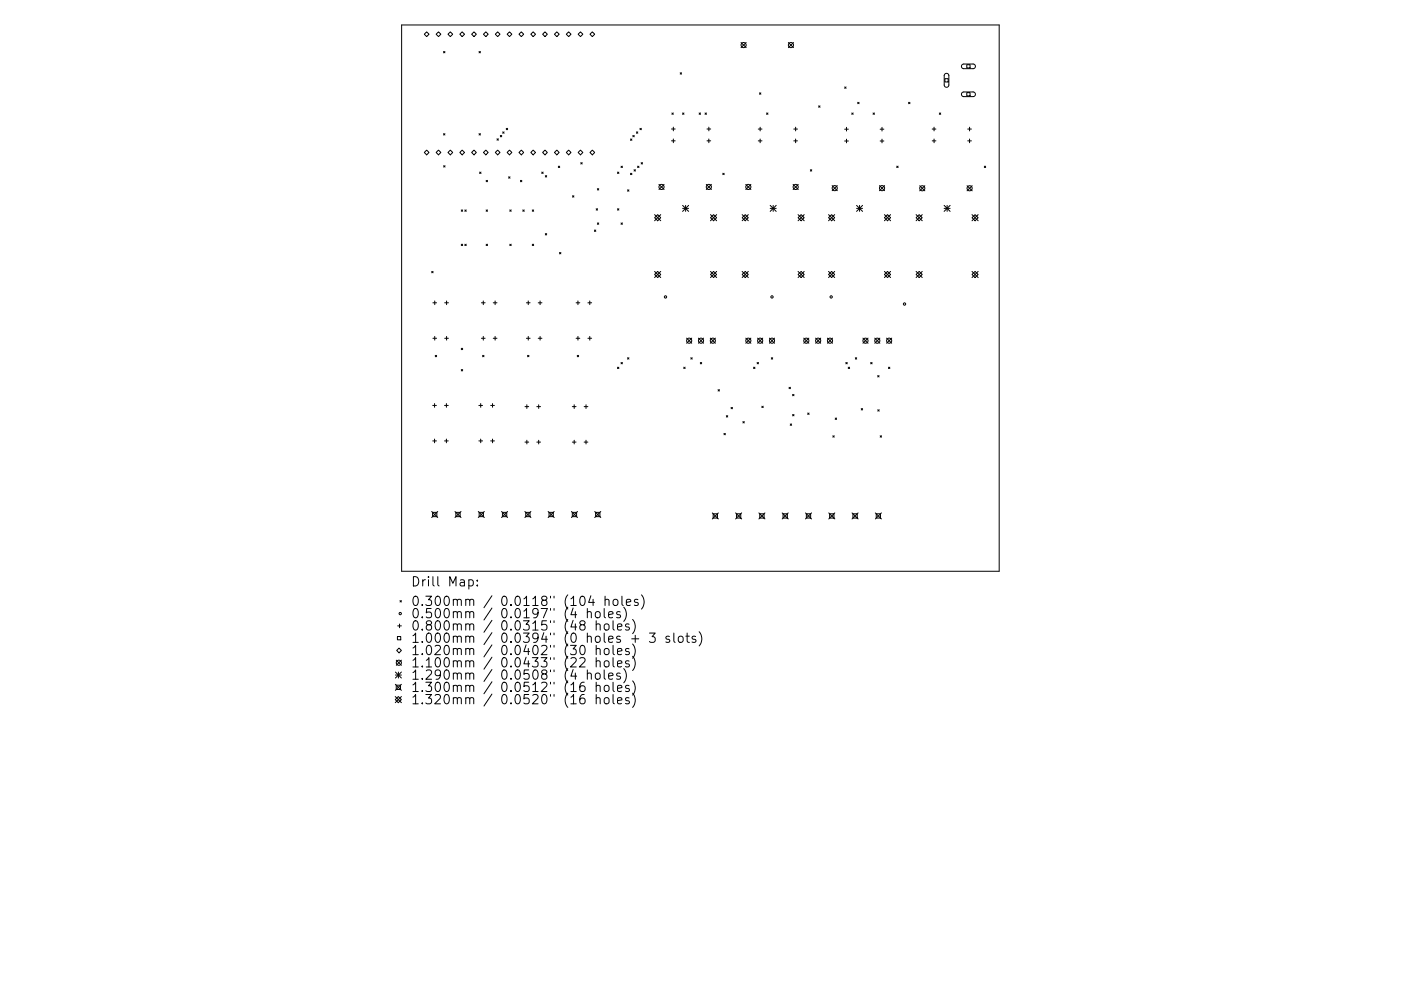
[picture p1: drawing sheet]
<svg xmlns="http://www.w3.org/2000/svg" width="297mm" height="210mm" viewBox="0 0 297 210" stroke-linecap="round" stroke-linejoin="round" font-family="sans-serif">
<defs><g id="words">
<g font-size="2.8">
<text x="87.1" y="124.4">Drill Map:</text>
<text x="87.1" y="128.6">0.300mm / 0.0118&quot; (104 holes)</text>
<text x="87.1" y="131.2">0.500mm / 0.0197&quot; (4 holes)</text>
<text x="87.1" y="133.8">0.800mm / 0.0315&quot; (48 holes)</text>
<text x="87.1" y="136.4">1.000mm / 0.0394&quot; (0 holes + 3 slots)</text>
<text x="87.1" y="139">1.020mm / 0.0402&quot; (30 holes)</text>
<text x="87.1" y="141.6">1.100mm / 0.0433&quot; (22 holes)</text>
<text x="87.1" y="144.2">1.290mm / 0.0508&quot; (4 holes)</text>
<text x="87.1" y="146.8">1.300mm / 0.0512&quot; (16 holes)</text>
<text x="87.1" y="149.4">1.320mm / 0.0520&quot; (16 holes)</text>
</g>
</g></defs>
<g fill="none" stroke="#000" stroke-width=".21">
<path d="M85.2 5.3h126.6v115.9h-126.6zM90 7.3l.5-.5 .5 .5-.5 .5zM92.5 7.3l.5-.5 .5 .5-.5 .5zM94 10.9l.3 .3M94.3 10.9l-.3 .3M95 7.3l.5-.5 .5 .5-.5 .5zM97.5 7.3l.5-.5 .5 .5-.5 .5zM100 7.3l.5-.5 .5 .5-.5 .5zM101.6 10.9l.3 .3M101.9 10.9l-.3 .3M102.5 7.3l.5-.5 .5 .5-.5 .5zM105 7.3l.5-.5 .5 .5-.5 .5z"/>
<path d="M107.5 7.3l.5-.5 .5 .5-.5 .5zM110 7.3l.5-.5 .5 .5-.5 .5zM112.5 7.3l.5-.5 .5 .5-.5 .5zM115 7.3l.5-.5 .6 .5-.6 .5zM117.6 7.3l.5-.5 .5 .5-.5 .5zM120.1 7.3l.5-.5 .5 .5-.5 .5zM122.6 7.3l.5-.5 .5 .5-.5 .5zM125.1 7.3l.5-.5 .5 .5-.5 .5zM144.2 15.4l.3 .3M144.5 15.4l-.3 .3M157.1 9l1.1 1.1M158.2 9l-1.1 1.1"/>
<path d="M161 19.7l.3 .3M161.3 19.7l-.3 .3M167.2 9l1 1.1M168.2 9l-1 1.1M179.1 18.4l.3 .3M179.4 18.4l-.3 .3M200.3 16.7h.7v.7h-.7zM200.3 15.7l.5-.1 .4 .4v2.1l-.4 .4-.4-.1-.2-.3v-2.1zM204 13.7l.3-.1h2.1l.3 .2 .1 .4-.4 .4h-2.1l-.4-.4zM204 19.7l.3-.2h2.1l.3 .2 .1 .4-.4 .4h-2.1l-.4-.3zM205 13.7h.7v.7h-.7zM205 19.7h.7v.7h-.7z"/>
<path d="M90.5 31.8l.5 .5-.5 .6-.5-.6zM93 31.8l.5 .5-.5 .6-.5-.6zM94 28.4l.3 .3M94.1 35.2l.3 .2M94.3 28.4l-.3 .3M94.4 35.2l-.3 .2M95.5 31.8l.5 .5-.5 .6-.5-.6zM97.5 32.3l.5-.5 .5 .5-.5 .6zM100 32.3l.5-.5 .5 .5-.5 .6zM101.6 28.4l.3 .3M101.7 36.5l.3 .3M101.9 28.4l-.3 .3"/>
<path d="M102 36.5l-.3 .3M102.5 32.3l.5-.5 .5 .5-.5 .6zM103.1 38.3l.3 .3M103.4 38.3l-.3 .3M105.4 29.4l.3 .3M105.5 31.8l.5 .5-.5 .6-.5-.6zM105.7 29.4l-.3 .3M106.1 28.7l.3 .3M106.4 28.7l-.3 .3M106.6 28l.3 .3M106.9 28l-.3 .3M107.3 27.2l.3 .3"/>
<path d="M107.6 27.2l-.3 .3M107.8 37.5l.3 .3M108 31.8l.5 .5-.5 .6-.5-.6zM108.1 37.5l-.3 .3M110.3 38.3l.3 .3M110.5 31.8l.5 .5-.5 .6-.5-.6zM110.6 38.3l-.3 .3M113 31.8l.5 .5-.5 .6-.5-.6zM114.9 36.5l.3 .3M115.2 36.5l-.3 .3M115.5 31.8l.6 .5-.6 .6-.5-.6zM115.6 37.3l.3 .3"/>
<path d="M115.9 37.3l-.3 .3M118.1 31.8l.5 .5-.5 .6-.5-.6zM118.4 35.3l.3 .3M118.7 35.3l-.3 .3M120.6 31.8l.5 .5-.5 .6-.5-.6zM123.1 31.8l.5 .5-.5 .6-.5-.6zM123.1 34.5l.3 .3M123.4 34.5l-.3 .3M125.6 31.8l.5 .5-.5 .6-.5-.6zM130.9 36.5l.3 .3M131.2 36.5l-.3 .3M131.7 35.3l.3 .3"/>
<path d="M132 35.3l-.3 .3M133.7 29.5l.3 .3M133.7 36.8l.3 .3M134 29.5l-.3 .3M134 36.8l-.3 .3M134.2 28.7l.3 .3M134.4 36l.3 .3M134.5 28.7l-.3 .3M134.7 36l-.3 .3M134.9 28l.3 .3M135.2 35.3l.3 .3M135.2 28l-.3 .3"/>
<path d="M135.5 35.3l-.3 .3M135.7 27.2l.3 .3M135.9 34.5l.3 .3M136 27.2l-.3 .3M136.2 34.5l-.3 .3M139.7 39.1l1.1 1.1M140.8 39.1l-1.1 1.1M142.4 27.4h.8M142.4 29.9h.8M142.5 24l.3 .3M142.8 24l-.3 .3M142.8 27v.8"/>
<path d="M142.8 29.5v.8M144.7 24l.3 .3M145 24l-.3 .3M148.2 24l.3 .3M148.5 24l-.3 .3M149.5 24l.3 .3M149.7 39.1l1.1 1.1M149.8 24l-.3 .3M149.9 27.4h.8M149.9 29.9h.8M150.3 27v.8M150.3 29.5v.8"/>
<path d="M150.8 39.1l-1.1 1.1M153.2 36.8l.3 .3M153.5 36.8l-.3 .3M158.1 39.1l1.1 1.1M159.2 39.1l-1.1 1.1M160.8 29.9h.8M160.8 27.4h.8M161.2 27v.8M161.2 29.5v.8M162.5 24l.3 .3M162.8 24l-.3 .3M168.2 39.1l1 1.1"/>
<path d="M168.3 29.9h.8M168.3 27.4h.8M168.7 27v.8M168.7 29.5v.8M169.2 39.1l-1 1.1M171.8 36l.3 .3M172.1 36l-.3 .3M173.6 22.5l.3 .3M173.9 22.5l-.3 .3M176.4 39.4l1.1 1.1M177.5 39.4l-1.1 1.1M179.1 29.9h.8"/>
<path d="M179.1 27.4h.8M179.5 27v.8M179.5 29.5v.8M180.6 24l.3 .3M180.9 24l-.3 .3M181.8 21.7l.3 .3M182.1 21.7l-.3 .3M185.1 24l.3 .3M185.4 24l-.3 .3M186.5 39.4l1.1 1.1M186.6 29.9h.8M186.6 27.4h.8"/>
<path d="M187 27v.8M187 29.5v.8M187.6 39.4l-1.1 1.1M190.1 35.3l.3 .3M190.4 35.3l-.3 .3M192.6 21.7l.3 .3M192.9 21.7l-.3 .3M195 39.4l1.1 1.1M196.1 39.4l-1.1 1.1M197.6 29.9h.8M197.6 27.4h.8M198 27v.8"/>
<path d="M198 29.5v.8M199.2 24l.3 .3M199.5 24l-.3 .3M205 39.4l1.1 1.1M205.2 29.9h.8M205.2 27.4h.8M205.6 27v.8M205.6 29.5v.8M206.1 39.4l-1.1 1.1M208.7 35.3l.3 .3M209 35.3l-.3 .3M91.5 57.6l.3 .3"/>
<path d="M91.8 57.6l-.3 .3M97.8 44.5l.3 .3M97.8 51.8l.3 .3M98.1 44.5l-.3 .3M98.1 51.8l-.3 .3M98.6 44.5l.2 .3M98.6 51.8l.2 .3M98.8 44.5l-.2 .3M98.8 51.8l-.2 .3M103.1 44.5l.3 .3M103.1 51.8l.3 .3M103.4 44.5l-.3 .3"/>
<path d="M103.4 51.8l-.3 .3M108.1 44.5l.3 .3M108.1 51.8l.3 .3M108.4 44.5l-.3 .3M108.4 51.8l-.3 .3M110.8 44.5l.3 .3M111.1 44.5l-.3 .3M112.9 44.5l.3 .3M112.9 51.8l.3 .3M113.2 44.5l-.3 .3M113.2 51.8l-.3 .3M115.6 49.6l.3 .3"/>
<path d="M115.9 49.6l-.3 .3M118.6 53.6l.3 .3M118.9 53.6l-.3 .3M121.4 41.5l.3 .3M121.7 41.5l-.3 .3M126 48.8l.3 .3M126.3 48.8l-.3 .3M126.4 44.3l.3 .3M126.7 40l.2 .3M126.7 47.3l.2 .3M126.7 44.3l-.3 .3M126.9 40l-.2 .3"/>
<path d="M126.9 47.3l-.2 .3M130.9 44.3l.3 .3M131.2 44.3l-.3 .3M131.7 47.3l.3 .3M132 47.3l-.3 .3M133 40.3l.3 .3M133.3 40.3l-.3 .3M138.8 46.2l.6-.7 .7 .7-.7 .6zM138.8 58.2l.6-.6 .7 .6-.7 .7zM138.8 45.5l1.3 1.3M138.8 57.6l1.3 1.3M140.1 45.5l-1.3 1.3"/>
<path d="M140.1 57.6l-1.3 1.3M144.7 43.6l1.3 1.2M144.7 44.2h1.3M145.4 43.6v1.2M146 43.6l-1.3 1.2M150.6 46.2l.7-.7 .6 .7-.6 .6zM150.6 58.2l.7-.6 .6 .6-.6 .7zM150.6 45.5l1.3 1.3M150.6 57.6l1.3 1.3M151.9 45.5l-1.3 1.3M151.9 57.6l-1.3 1.3M157.4 45.5l1.3 1.3"/>
<path d="M157.4 57.6l1.3 1.3M158 45.5l.7 .7-.7 .6-.6-.6zM158 57.6l.7 .6-.7 .7-.6-.7zM158.7 45.5l-1.3 1.3M158.7 57.6l-1.3 1.3M163.3 44.2h1.3M163.3 43.6l1.3 1.2M163.9 43.6v1.2M164.6 43.6l-1.3 1.2M169.2 46.2l.7-.7 .6 .7-.6 .6zM169.2 58.2l.7-.6 .6 .6-.6 .7zM169.2 45.5l1.3 1.3"/>
<path d="M169.2 57.6l1.3 1.3M170.5 45.5l-1.3 1.3M170.5 57.6l-1.3 1.3M175.7 46.2l.6-.7 .7 .7-.7 .6zM175.7 58.2l.6-.6 .7 .6-.7 .7zM175.7 45.5l1.3 1.3M175.7 57.6l1.3 1.3M177 45.5l-1.3 1.3M177 57.6l-1.3 1.3M181.6 44.2h1.3M181.6 43.6l1.3 1.2M182.2 43.6v1.2"/>
<path d="M182.9 43.6l-1.3 1.2M187.5 45.5l1.3 1.3M187.5 57.6l1.3 1.3M188.2 45.5l.6 .7-.6 .6-.7-.6zM188.2 57.6l.6 .6-.6 .7-.7-.7zM188.8 45.5l-1.3 1.3M188.8 57.6l-1.3 1.3M194.2 45.5l1.3 1.3M194.2 57.6l1.3 1.3M194.9 45.5l.6 .7-.6 .6-.7-.6zM194.9 57.6l.6 .6-.6 .7-.7-.7zM195.5 45.5l-1.3 1.3"/>
<path d="M195.5 57.6l-1.3 1.3M200.2 44.2h1.2M200.2 43.6l1.2 1.2M200.8 43.6v1.2M201.4 43.6l-1.2 1.2M206.1 46.2l.6-.7 .7 .7-.7 .6zM206.1 58.2l.6-.6 .7 .6-.7 .7zM206.1 45.5l1.3 1.3M206.1 57.6l1.3 1.3M207.4 45.5l-1.3 1.3M207.4 57.6l-1.3 1.3M91.8 64.2h.8"/>
<path d="M91.8 71.8h.8M92.2 63.8v.8M92.2 71.4v.8M92.3 75.4l.3 .3M92.6 75.4l-.3 .3M94.3 64.2h.8M94.3 71.8h.8M94.7 63.8v.8M94.7 71.4v.8M97.8 73.9l.3 .3M97.8 78.4l.3 .3M98.1 73.9l-.3 .3"/>
<path d="M98.1 78.4l-.3 .3M102.1 64.2h.8M102.1 71.8h.8M102.3 75.4l.3 .3M102.5 63.8v.8M102.5 71.4v.8M102.6 75.4l-.3 .3M104.6 64.2h.8M104.6 71.8h.8M105 63.8v.8M105 71.4v.8M111.6 64.2h.8"/>
<path d="M111.6 71.8h.8M111.9 75.4l.2 .3M112 63.8v.8M112 71.4v.8M112.1 75.4l-.2 .3M114.1 64.2h.8M114.1 71.8h.8M114.5 63.8v.8M114.5 71.4v.8M122.1 64.2h.8M122.1 71.8h.8M122.4 75.4l.3 .3"/>
<path d="M122.5 63.8v.8M122.5 71.4v.8M122.7 75.4l-.3 .3M124.6 64.2h.8M124.6 71.8h.8M125 63.8v.8M125 71.4v.8M130.9 77.9l.3 .3M131.2 77.9l-.3 .3M131.7 76.9l.3 .3M132 76.9l-.3 .3M133 75.9l.3 .3"/>
<path d="M133.3 75.9l-.3 .3M145 77.9l.3 .3M145.3 77.9l-.3 .3M145.6 71.7l1.1 1.1M146.5 75.9l.3 .3M146.7 71.7l-1.1 1.1M146.8 75.9l-.3 .3M148.1 71.7l1.1 1.1M148.5 76.9l.3 .3M148.8 76.9l-.3 .3M149.2 71.7l-1.1 1.1M150.6 71.7l1.1 1.1"/>
<path d="M151.7 71.7l-1.1 1.1M158.1 71.7l1.1 1.1M159.2 71.7l-1.1 1.1M159.8 77.9l.3 .3M160.1 77.9l-.3 .3M160.5 76.9l.3 .3M160.6 71.7l1.1 1.1M160.8 76.9l-.3 .3M161.7 71.7l-1.1 1.1M163.1 71.7l1.1 1.1M163.5 75.9l.3 .3M163.8 75.9l-.3 .3"/>
<path d="M164.2 71.7l-1.1 1.1M170.4 71.7l1.1 1.1M171.5 71.7l-1.1 1.1M172.9 71.7l1.1 1.1M174 71.7l-1.1 1.1M175.4 71.7l1.1 1.1M176.5 71.7l-1.1 1.1M179.3 76.9l.3 .3M179.6 76.9l-.3 .3M179.8 77.9l.3 .3M180.1 77.9l-.3 .3M181.3 75.9l.3 .3"/>
<path d="M181.6 75.9l-.3 .3M183 71.7l1 1.1M184 71.7l-1 1.1M184.6 76.9l.3 .3M184.9 76.9l-.3 .3M185.5 71.7l1.1 1.1M186.1 79.7l.3 .3M186.4 79.7l-.3 .3M186.6 71.7l-1.1 1.1M188 71.7l1.1 1.1M188.4 77.9l.3 .3M188.7 77.9l-.3 .3"/>
<path d="M189.1 71.7l-1.1 1.1M91.7 86h.8M91.7 93.5h.8M92.1 85.6v.8M92.1 93.2v.7M94.2 86h.8M94.2 93.5h.8M94.6 85.6v.8M94.6 93.2v.7M101.5 86h.8M101.5 93.5h.8M101.9 85.6v.8"/>
<path d="M101.9 93.2v.7M104 86h.8M104 93.5h.8M104.4 85.6v.8M104.4 93.2v.7M111.3 86.3h.8M111.3 93.8h.8M111.7 85.9v.8M111.7 93.4v.8M113.8 86.3h.8M113.8 93.8h.8M114.2 85.9v.8"/>
<path d="M114.2 93.4v.8M121.3 86.3h.8M121.3 93.8h.8M121.7 85.9v.8M121.7 93.4v.8M123.9 86.3h.7M123.9 93.8h.7M124.2 85.9v.8M124.2 93.4v.8M152.2 82.7l.3 .3M152.5 82.7l-.3 .3M153.5 92l.3 .2"/>
<path d="M153.8 92l-.3 .2M154 88.2l.3 .3M154.3 88.2l-.3 .3M155 86.4l.3 .3M155.3 86.4l-.3 .3M157.5 89.4l.3 .3M157.8 89.4l-.3 .3M161.5 86.2l.3 .3M161.8 86.2l-.3 .3M167.3 82.2l.3 .3M167.5 89.9l.3 .3M167.6 82.2l-.3 .3"/>
<path d="M167.8 89.9l-.3 .3M168 83.7l.3 .3M168 87.9l.3 .3M168.3 83.7l-.3 .3M168.3 87.9l-.3 .3M171.2 87.6l.3 .3M171.5 87.6l-.3 .3M176.6 92.5l.3 .3M176.9 92.5l-.3 .3M177.1 88.7l.3 .3M177.4 88.7l-.3 .3M182.6 86.7l.3 .3"/>
<path d="M182.9 86.7l-.3 .3M186.1 86.9l.3 .3M186.4 86.9l-.3 .3M186.6 92.5l.3 .3M186.9 92.5l-.3 .3M91.5 108.5l1.3 1.3M91.7 108.7h.9v.9h-.9zM92.8 108.5l-1.3 1.3M96.5 108.5l1.2 1.3M96.6 108.7h1v.9h-1zM97.7 108.5l-1.2 1.3M101.4 108.5l1.3 1.3"/>
<path d="M101.6 108.7h.9v.9h-.9zM102.7 108.5l-1.3 1.3M106.3 108.5l1.3 1.3M106.5 108.7h.9v.9h-.9zM107.6 108.5l-1.3 1.3M111.3 108.5l1.3 1.3M111.5 108.7h.9v.9h-.9zM112.6 108.5l-1.3 1.3M116.2 108.5l1.3 1.3M116.4 108.7h.9v.9h-.9zM117.5 108.5l-1.3 1.3M121.2 108.5l1.2 1.3"/>
<path d="M121.3 108.7h1v.9h-1zM122.4 108.5l-1.2 1.3M126.1 108.5l1.3 1.3M126.3 108.7h.9v.9h-.9zM127.4 108.5l-1.3 1.3M151 108.8l1.3 1.3M151.2 109h.9v.9h-.9zM152.3 108.8l-1.3 1.3M156 108.8l1.2 1.3M156.1 109h1v.9h-1zM157.2 108.8l-1.2 1.3M160.9 108.8l1.3 1.3"/>
<path d="M161.1 109h.9v.9h-.9zM162.2 108.8l-1.3 1.3M165.8 108.8l1.3 1.3M166 109h.9v.9h-.9zM167.1 108.8l-1.3 1.3M170.8 108.8l1.3 1.3M171 109h.9v.9h-.9zM172.1 108.8l-1.3 1.3M175.7 108.8l1.3 1.3M175.9 109h.9v.9h-.9zM177 108.8l-1.3 1.3M180.7 108.8l1.2 1.3"/>
<path d="M180.8 109h.9v.9h-.9zM181.9 108.8l-1.2 1.3M185.6 108.8l1.3 1.3M185.8 109h.9v.9h-.9zM186.9 108.8l-1.3 1.3M84.1 138l.5-.5 .5 .5-.5 .5zM84.3 135h.7v.7h-.7zM84.3 132.8h.8M84.7 132.4v.8M84.8 127.4l.3 .3M85.1 127.4l-.3 .3M99.4 123.1l.6-.1 .3 .4v.5l-.1 .3h-.8"/>
<path d="M101.2 124.1v.2M101.2 123.1v.2M122.9 139.7l.3-.2h.5l.3 .2 .1 .4-.1 .3-1.2 1.1h1.3M123.2 137l.4-.1a1.24 1.24 0 0 1 0 2h-.2a1.31 1.31 0 0 1-.2-1.9zM123.3 132.6l-.4-.4 .1-.3 .3-.2 .6 .1 .2 .3-.1 .3-.9 .2-.2 .3v.4l.4 .4 .6-.1 .2-.3v-.4l-.4-.3M124.5 129.9l.3-.1 .5 .1 .1 1.2M124.5 129.1v2M125.3 126.4l-.5 1.4h1.2M125.7 127.2v1.3M126.3 129.9l.3-.1 .6 .1 .1 .8-.2 .3-.5 .1-.3-.2zM126.4 132.6l.3-.2 .5 .1 .1 1.2M126.4 137.8l.3-.2 .5 .1 .1 1.2"/>
<path d="M126.4 131.7v2M126.4 136.9v2M126.4 139.5v2M128.1 129.1v1.7l.3 .3M128.2 132.6l.3-.2 .5 .2 .1 .7-.2 .3-.4 .1-.3-.2zM128.2 137.8l.3-.2 .5 .2 .1 .7-.2 .3-.4 .1-.3-.2zM128.3 127.3l.3-.1h.4l.1 1.3M128.3 126.5v2M129 130.4l1-.2-.1-.3-.6-.1-.3 .2 .1 1h.8M130 131.7v1.7l.3 .3M130 136.9v1.7l.3 .3M130 139.5v1.7l.3 .3"/>
<path d="M130.1 127.3l.3-.1 .5 .1 .1 .8-.2 .3-.4 .1-.3-.2zM130.9 133l1-.2-.1-.3-.6-.1-.3 .2 .1 1h.8M130.9 138.2l1-.1-.1-.4-.6-.1-.3 .3 .1 .9h.8M131.5 129.9l-.5-.1-.3 .2 .1 .3 .7 .2v.5h-.8M131.9 126.5v1.7l.2 .3M132.2 128.8a2.27 2.27 0 0 1 0 3M132.8 127.8l.9-.2-.1-.4h-.5l-.3 .2 .1 1h.7M133.4 132.5l-.5-.1-.3 .2 .1 .3 .7 .2v.5h-.8M133.4 137.7l-.5-.1-.3 .3 .1 .2 .7 .2v.5h-.8M133.9 135.5h1.5M134.1 131.4a2.27 2.27 0 0 1 0 3M134.1 136.6a2.27 2.27 0 0 1 0 3.1"/>
<path d="M134.1 139.2a2.27 2.27 0 0 1 0 3.1M134.7 134.8v1.5M135.2 127.2h-.4l-.3 .2 .1 .3 .6 .2v.5h-.7M136 126.2a2.27 2.27 0 0 1 0 3M137.7 134.3h1.2l-.6 .8 .5 .2v.8l-.3 .2h-.5l-.3-.2M141.9 135.1l-.4-.1-.3 .3 .1 .2 .6 .2v.5h-.7M142.9 134.3v1.7l.2 .3M143.9 135.2l.3-.2 .5 .2 .1 .7-.1 .3-.5 .1-.3-.2zM145.4 135h.8M145.7 134.3v1.7l.1 .2 .4 .1M147.5 135.1l-.5-.1-.3 .3 .1 .2 .7 .2v.5h-.8M148.2 134a2.27 2.27 0 0 1 0 3"/>
<path d="M83.8 148.4l.7-.6 .6 .6-.6 .7zM83.8 147.8l1.3 1.3M83.8 145.2l1.3 1.3M83.8 142.6l1.3 1.3M83.8 143.2h1.3M84 145.4h.9v.9h-.9zM84 140.1l1.1 1.1M84.5 142.6v1.3M85.1 140.1l-1.1 1.1M85.1 142.6l-1.3 1.3M85.1 145.2l-1.3 1.3M85.1 147.8l-1.3 1.3"/>
<path d="M123.9 144.7a.78 .78 0 0 0-1 .9v.7l.2 .3 .6 .1 .3-.2 .1-.6-.2-.3-.6-.1-.4 .4M123.9 147.4a.78 .78 0 0 0-1 .8v.8l.2 .2 .6 .1 .3-.2 .1-.6-.2-.3-.6-.1-.4 .4M124.5 143l.3-.2 .5 .1 .1 1.2M124.5 142.1v2M126.3 143l.3-.2 .6 .2 .1 .7-.2 .3-.5 .1-.3-.2zM126.4 140.4l.3-.2 .5 .1 .1 1.2M126.4 145.6l.3-.2 .5 .1 .1 1.2M126.4 148.2l.3-.2 .5 .1 .1 1.2M126.4 144.7v2M126.4 147.4v1.9M128.1 142.1v1.7l.3 .3M128.2 140.4l.3-.2 .5 .2 .1 .7-.2 .3-.4 .1-.3-.2z"/>
<path d="M128.2 145.6l.3-.2 .5 .2 .1 .7-.2 .3-.4 .1-.3-.2zM128.2 148.2l.3-.2 .5 .2 .1 .8-.2 .2-.4 .1-.3-.2zM129 143.5l1-.2-.1-.4-.6-.1-.3 .3 .1 .9h.8M130 144.7v1.7l.3 .3M130 147.4v1.6l.3 .3M130.9 140.8l1-.1-.1-.4-.6-.1-.3 .3 .1 .9h.8M130.9 146.1l1-.2-.1-.4-.6-.1-.3 .3 .1 .9h.8M130.9 148.7l1-.2-.1-.4-.6-.1-.3 .3 .1 .9h.8M131.5 142.9l-.5-.1-.3 .3 .1 .3 .7 .1v.5h-.8M132.2 141.9a2.27 2.27 0 0 1 0 3M133.4 140.3l-.5-.1-.3 .3 .1 .3 .7 .1v.5h-.8M133.4 145.5l-.5-.1-.3 .3 .1 .3 .7 .2v.4h-.8"/>
<path d="M133.4 148.1l-.5-.1-.3 .3 .1 .3 .7 .2v.4h-.8M134.1 144.5a2.27 2.27 0 0 1 0 3M134.1 147.1a2.27 2.27 0 0 1 0 3"/>
<circle cx="157.7" cy="9.6" r=".54"/>
<circle cx="167.7" cy="9.6" r=".54"/>
<circle cx="140.3" cy="39.7" r=".54"/>
<circle cx="150.3" cy="39.7" r=".54"/>
<circle cx="158.7" cy="39.7" r=".54"/>
<circle cx="168.7" cy="39.7" r=".54"/>
<circle cx="177" cy="39.9" r=".54"/>
<circle cx="187" cy="39.9" r=".54"/>
<circle cx="195.5" cy="39.9" r=".54"/>
<circle cx="205.6" cy="39.9" r=".54"/>
<circle cx="141.1" cy="63" r=".25"/>
<circle cx="146.1" cy="72.3" r=".54"/>
<circle cx="148.6" cy="72.3" r=".54"/>
<circle cx="151.1" cy="72.3" r=".54"/>
<circle cx="158.7" cy="72.3" r=".54"/>
<circle cx="161.2" cy="72.3" r=".54"/>
<circle cx="163.7" cy="63" r=".25"/>
<circle cx="163.7" cy="72.3" r=".54"/>
<circle cx="171" cy="72.3" r=".54"/>
<circle cx="173.5" cy="72.3" r=".54"/>
<circle cx="176" cy="72.3" r=".54"/>
<circle cx="176.2" cy="63" r=".25"/>
<circle cx="183.5" cy="72.3" r=".54"/>
<circle cx="186" cy="72.3" r=".54"/>
<circle cx="188.5" cy="72.3" r=".54"/>
<circle cx="191.8" cy="64.5" r=".25"/>
<circle cx="84.9" cy="130.2" r=".25"/>
<circle cx="84.6" cy="140.6" r=".54"/>
</g>
<use href="#words"/>
</svg>
